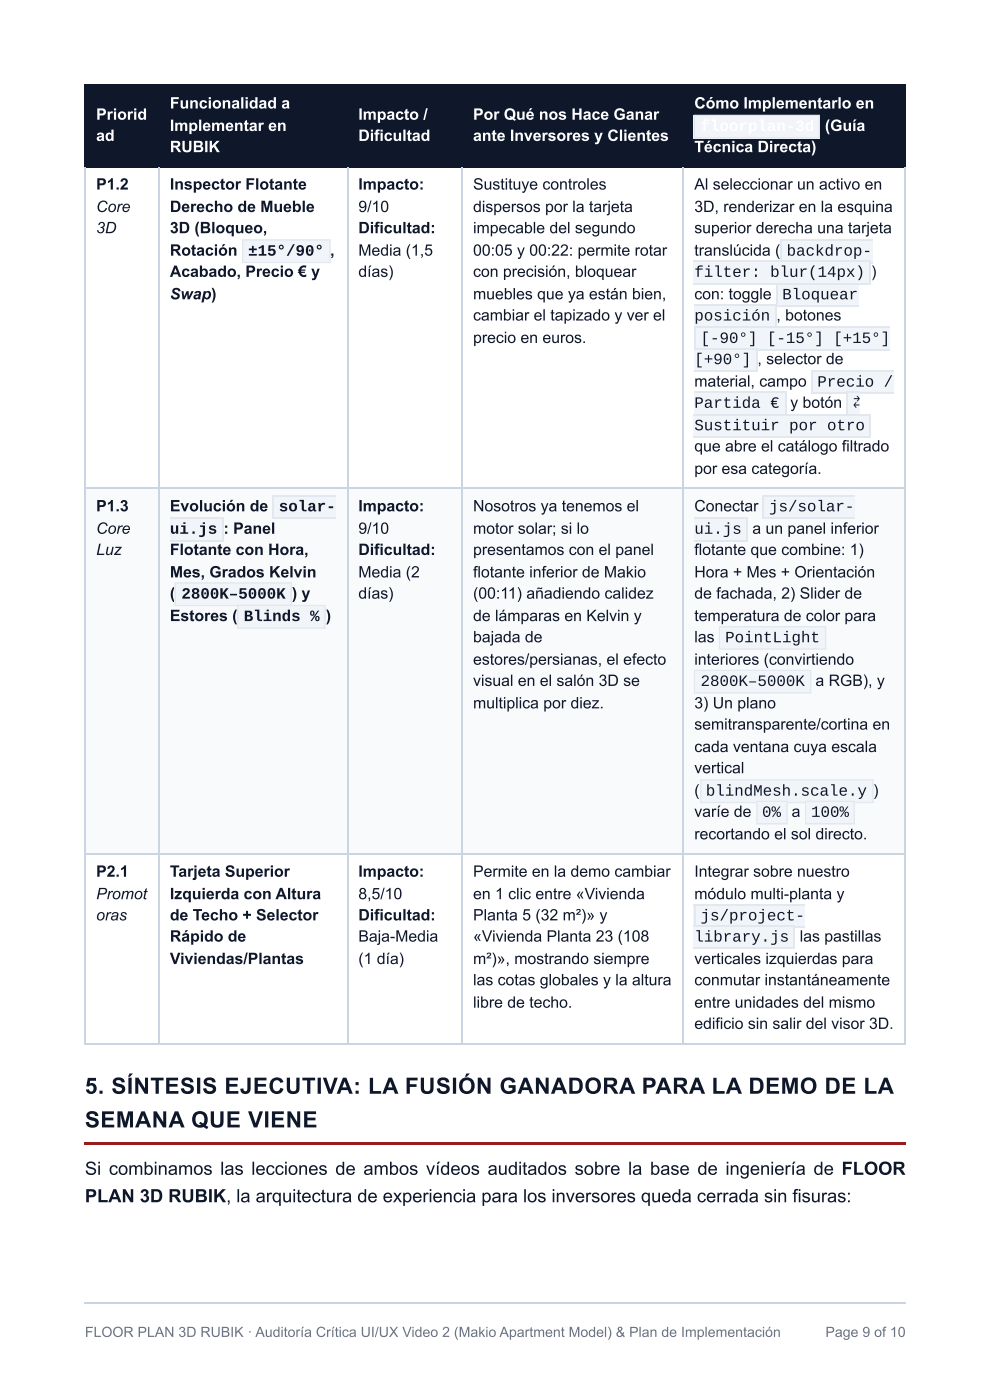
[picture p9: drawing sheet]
<svg xmlns="http://www.w3.org/2000/svg" width="210mm" height="297mm" viewBox="0 0 210 297" stroke-linecap="round" stroke-linejoin="round" font-family="sans-serif">
<defs><g id="words">
<g font-size="4.8" fill="#0f172a">
<text x="18" y="232">5. SÍNTESIS EJECUTIVA: LA FUSIÓN GANADORA PARA LA DEMO DE LA</text>
<text x="18" y="239.2">SEMANA QUE VIENE</text>
</g>
<g font-size="3.9" fill="#0f172a">
<text x="18" y="249.2">Si combinamos las lecciones de ambos vídeos auditados sobre la base de ingeniería de FLOOR</text>
<text x="18" y="255.1">PLAN 3D RUBIK, la arquitectura de experiencia para los inversores queda cerrada sin fisuras:</text>
</g>
<g font-size="3.3" fill="#fff">
<text x="36" y="23">Funcionalidad a</text>
<text x="147.2" y="23">Cómo Implementarlo en</text>
<text x="20.4" y="25.4">Priorid</text>
<text x="20.4" y="29.9">ad</text>
<text x="36" y="27.8">Implementar en</text>
<text x="76" y="25.4">Impacto /</text>
<text x="76" y="29.9">Dificultad</text>
<text x="100.3" y="25.4">Por Qué nos Hace Ganar</text>
<text x="100.3" y="29.9">ante Inversores y Clientes</text>
<text x="174.9" y="27.8">(Guía</text>
<text x="36" y="32.3">RUBIK</text>
<text x="147.2" y="32.3">Técnica Directa)</text>
</g>
<g font-size="3.3" fill="#0f172a">
<text x="20.4" y="40.2">P1.2</text>
<text x="36" y="40.2">Inspector Flotante</text>
<text x="76" y="40.2">Impacto:</text>
<text x="100.3" y="40.2">Sustituye controles</text>
<text x="147.2" y="40.2">Al seleccionar un activo en</text>
<text x="20.4" y="45">Core</text>
<text x="36" y="45">Derecho de Mueble</text>
<text x="76" y="45">9/10</text>
<text x="100.3" y="45">dispersos por la tarjeta</text>
<text x="147.2" y="45">3D, renderizar en la esquina</text>
<text x="20.4" y="49.5">3D</text>
<text x="36" y="49.5">3D (Bloqueo,</text>
<text x="76" y="49.5">Dificultad:</text>
<text x="100.3" y="49.5">impecable del segundo</text>
<text x="147.2" y="49.5">superior derecha una tarjeta</text>
<text x="36" y="54.2">Rotación</text>
<text x="36" y="58.7">Acabado, Precio € y</text>
<text x="52.6" y="54.2">±15°/90°</text>
<text x="70" y="54.2">,</text>
<text x="76" y="54.2">Media (1,5</text>
<text x="76" y="58.7">días)</text>
<text x="100.3" y="54.2">00:05 y 00:22: permite rotar</text>
<text x="100.3" y="58.7">con precisión, bloquear</text>
<text x="147.2" y="54.2">translúcida (</text>
<text x="147.2" y="58.7">filter: blur(14px)</text>
<text x="166.8" y="54.2">backdrop-</text>
<text x="184.7" y="58.7">)</text>
<text x="36" y="63.5">Swap)</text>
<text x="100.3" y="63.5">muebles que ya están bien,</text>
<text x="147.2" y="63.5">con: toggle</text>
<text x="165.8" y="63.5">Bloquear</text>
<text x="100.3" y="68">cambiar el tapizado y ver el</text>
<text x="147.2" y="68">posición</text>
<text x="164.6" y="68">,</text>
<text x="166.5" y="68">botones</text>
<text x="100.3" y="72.8">precio en euros.</text>
<text x="147.2" y="77.3">[+90°]</text>
<text x="148.5" y="72.8">[-90°] [-15°] [+15°]</text>
<text x="160.6" y="77.3">,</text>
<text x="162.4" y="77.3">selector de</text>
<text x="147.2" y="82">material, campo</text>
<text x="173.3" y="82">Precio /</text>
<text x="147.2" y="86.5">Partida €</text>
<text x="167.5" y="86.5">y botón</text>
<text x="180.8" y="86.5">⇄</text>
<text x="147.2" y="91.3">Sustituir por otro</text>
<text x="147.2" y="95.8">que abre el catálogo filtrado</text>
<text x="147.2" y="100.5">por esa categoría.</text>
<text x="20.4" y="108.5">P1.3</text>
<text x="20.4" y="113.2">Core</text>
<text x="36" y="108.5">Evolución de</text>
<text x="36" y="113.2">ui.js</text>
<text x="47.4" y="113.2">: Panel</text>
<text x="59.1" y="108.5">solar-</text>
<text x="76" y="108.5">Impacto:</text>
<text x="76" y="113.2">9/10</text>
<text x="100.3" y="108.5">Nosotros ya tenemos el</text>
<text x="100.3" y="113.2">motor solar; si lo</text>
<text x="147.2" y="108.5">Conectar</text>
<text x="147.2" y="113.2">ui.js</text>
<text x="159.5" y="113.2">a un panel inferior</text>
<text x="163" y="108.5">js/solar-</text>
<text x="20.4" y="117.7">Luz</text>
<text x="36" y="117.7">Flotante con Hora,</text>
<text x="76" y="117.7">Dificultad:</text>
<text x="100.3" y="117.7">presentamos con el panel</text>
<text x="147.2" y="117.7">flotante que combine: 1)</text>
<text x="36" y="122.5">Mes, Grados Kelvin</text>
<text x="76" y="122.5">Media (2</text>
<text x="100.3" y="122.5">flotante inferior de Makio</text>
<text x="147.2" y="122.5">Hora + Mes + Orientación</text>
<text x="36" y="127">(</text>
<text x="36" y="131.8">Estores (</text>
<text x="38.5" y="127">2800K–5000K</text>
<text x="51.7" y="131.8">Blinds %</text>
<text x="61.9" y="127">) y</text>
<text x="69.1" y="131.8">)</text>
<text x="76" y="127">días)</text>
<text x="100.3" y="127">(00:11) añadiendo calidez</text>
<text x="100.3" y="131.8">de lámparas en Kelvin y</text>
<text x="147.2" y="127">de fachada, 2) Slider de</text>
<text x="147.2" y="131.8">temperatura de color para</text>
<text x="100.3" y="136.3">bajada de</text>
<text x="147.2" y="136.3">las</text>
<text x="153.7" y="136.3">PointLight</text>
<text x="100.3" y="141">estores/persianas, el efecto</text>
<text x="147.2" y="141">interiores (convirtiendo</text>
<text x="100.3" y="145.5">visual en el salón 3D se</text>
<text x="148.5" y="145.5">2800K–5000K</text>
<text x="172.9" y="145.5">a RGB), y</text>
<text x="100.3" y="150.3">multiplica por diez.</text>
<text x="147.2" y="150.3">3) Un plano</text>
<text x="147.2" y="154.8">semitransparente/cortina en</text>
<text x="147.2" y="159.5">cada ventana cuya escala</text>
<text x="147.2" y="164">vertical</text>
<text x="147.2" y="168.8">(</text>
<text x="147.2" y="173.3">varíe de</text>
<text x="149.6" y="168.8">blindMesh.scale.y</text>
<text x="161.6" y="173.3">0%</text>
<text x="167.8" y="173.3">a</text>
<text x="171.9" y="173.3">100%</text>
<text x="185.1" y="168.8">)</text>
<text x="147.2" y="178.1">recortando el sol directo.</text>
<text x="20.4" y="186">P2.1</text>
<text x="20.4" y="190.8">Promot</text>
<text x="36" y="186">Tarjeta Superior</text>
<text x="36" y="190.8">Izquierda con Altura</text>
<text x="76" y="186">Impacto:</text>
<text x="76" y="190.8">8,5/10</text>
<text x="100.3" y="186">Permite en la demo cambiar</text>
<text x="100.3" y="190.8">en 1 clic entre «Vivienda</text>
<text x="147.2" y="186">Integrar sobre nuestro</text>
<text x="147.2" y="190.8">módulo multi-planta y</text>
<text x="20.4" y="195.3">oras</text>
<text x="36" y="195.3">de Techo + Selector</text>
<text x="76" y="195.3">Dificultad:</text>
<text x="100.3" y="195.3">Planta 5 (32 m²)» y</text>
<text x="148.5" y="195.3">js/project-</text>
<text x="36" y="199.8">Rápido de</text>
<text x="76" y="199.8">Baja-Media</text>
<text x="100.3" y="199.8">«Vivienda Planta 23 (108</text>
<text x="147.2" y="199.8">library.js</text>
<text x="169.5" y="199.8">las pastillas</text>
<text x="36" y="204.5">Viviendas/Plantas</text>
<text x="76" y="204.5">(1 día)</text>
<text x="100.3" y="204.5">m²)», mostrando siempre</text>
<text x="100.3" y="209">las cotas globales y la altura</text>
<text x="147.2" y="204.5">verticales izquierdas para</text>
<text x="147.2" y="209">conmutar instantáneamente</text>
<text x="100.3" y="213.8">libre de techo.</text>
<text x="147.2" y="213.8">entre unidades del mismo</text>
<text x="147.2" y="218.3">edificio sin salir del visor 3D.</text>
</g>
<g font-size="3" fill="#64748b">
<text x="18" y="283.6">FLOOR PLAN 3D RUBIK · Auditoría Crítica UI/UX Video 2 (Makio Apartment Model) &amp; Plan de Implementación</text>
<text x="175" y="283.6">Page 9 of 10</text>
</g>
</g></defs>
<g fill="#0f172a">
<path d="M18.3 18.3h15.6v17.2h-15.6z"/>
<path d="M33.9 18.3h39.9v17.2h-39.9z"/>
<path d="M73.8 18.3h24.4v17.2h-24.4z"/>
<path d="M98.2 18.3h46.8v17.2h-46.8z"/>
<path d="M145 18.3h46.8v17.2h-46.8z"/>
</g>
<g fill="#f8fafc">
<path d="M18.3 103.7h15.6v77.5h-15.6z"/>
<path d="M33.9 103.7h39.9v77.5h-39.9z"/>
<path d="M73.8 103.7h24.4v77.5h-24.4z"/>
<path d="M98.2 103.7h46.8v77.5h-46.8z"/>
<path d="M145 103.7h46.8v77.5h-46.8z"/>
</g>
<path d="M18 18.1h174.1M18.1 18v17.5M33.7 18v17.5M73.7 18v17.5M98 18v17.5M144.9 18v17.5M192 18v17.5M18 35.3h174.1" fill="none" stroke="#0f172a" stroke-width=".26"/>
<path d="M18.1 35.5v186.2M33.7 35.5v186.2M73.7 35.5v186.2M98 35.5v186.2M144.9 35.5v186.2M192 35.5v186.2M18 103.6h174.1M18 181.1h174.1M18 221.6h174.1" fill="none" stroke="#cbd5e1" stroke-width=".26"/>
<path d="M18 242.4h174.1v.5h-174.1z" fill="#991b1b"/>
<path d="M147.1 24.3h26.7v5.1h-26.7z" fill="#f1f5f9"/>
<path d="M147.2 24.5h26.5v4.7h-26.5z" fill="none" stroke="#e2e8f0" stroke-width=".26"/>
<path d="M51.3 50.8h18.8v5h-18.8z" fill="#f1f5f9"/>
<path d="M51.5 50.9h18.5v4.8h-18.5z" fill="none" stroke="#e2e8f0" stroke-width=".26"/>
<path d="M165.4 50.8h19.5v5h-19.5z" fill="#f1f5f9"/>
<path d="M165.4 50.9h19.5M165.4 55.7h19.5M165.5 50.8v5" fill="none" stroke="#e2e8f0" stroke-width=".26"/>
<path d="M147.1 55.3h37.6v5h-37.6z" fill="#f1f5f9"/>
<path d="M147.1 55.4h37.6M184.5 55.3v5M147.1 60.2h37.6" fill="none" stroke="#e2e8f0" stroke-width=".26"/>
<path d="M164.6 60.1h17.4v5h-17.4z" fill="#f1f5f9"/>
<path d="M164.6 60.2h17.4M164.6 65h17.4M164.7 60.1v5" fill="none" stroke="#e2e8f0" stroke-width=".26"/>
<path d="M147.1 64.6h17.5v5h-17.5z" fill="#f1f5f9"/>
<path d="M147.1 64.7h17.5M147.1 69.5h17.5M164.4 64.6v5" fill="none" stroke="#e2e8f0" stroke-width=".26"/>
<path d="M147.1 69.3h41.5v5h-41.5z" fill="#f1f5f9"/>
<path d="M147.1 69.5h41.5M147.1 74.2h41.5M147.2 69.3v5" fill="none" stroke="#e2e8f0" stroke-width=".26"/>
<path d="M147.1 73.8h13.5v5h-13.5z" fill="#f1f5f9"/>
<path d="M147.1 74h13.5M147.1 78.7h13.5M160.5 73.8v5" fill="none" stroke="#e2e8f0" stroke-width=".26"/>
<path d="M172 78.6h17.4v5h-17.4z" fill="#f1f5f9"/>
<path d="M172 78.7h17.4M172.1 78.6v5M172 83.5h17.4" fill="none" stroke="#e2e8f0" stroke-width=".26"/>
<path d="M147.1 83.1h19.6v5h-19.6z" fill="#f1f5f9"/>
<path d="M147.1 83.2h19.6M147.1 88h19.6M166.6 83.1v5" fill="none" stroke="#e2e8f0" stroke-width=".26"/>
<path d="M179.4 83.1h2.9v5h-2.9z" fill="#f1f5f9"/>
<path d="M179.4 83.2h2.9M179.4 88h2.9M179.5 83.1v5" fill="none" stroke="#e2e8f0" stroke-width=".26"/>
<path d="M147.1 87.8h37.6v5.1h-37.6z" fill="#f1f5f9"/>
<path d="M147.1 88h37.6M147.1 92.7h37.6M184.5 87.8v5.1" fill="none" stroke="#e2e8f0" stroke-width=".26"/>
<path d="M57.7 105h13.5v5.1h-13.5z" fill="#f1f5f9"/>
<path d="M57.7 105.2h13.5M57.7 109.9h13.5M57.8 105v5.1" fill="none" stroke="#e2e8f0" stroke-width=".26"/>
<path d="M36 109.8h11.4v5h-11.4z" fill="#f1f5f9"/>
<path d="M36 109.9h11.4M36 114.7h11.4M47.2 109.8v5" fill="none" stroke="#e2e8f0" stroke-width=".26"/>
<path d="M37 123.6h24.9v5h-24.9z" fill="#f1f5f9"/>
<path d="M37.2 123.7h24.6v4.8h-24.6z" fill="none" stroke="#e2e8f0" stroke-width=".26"/>
<path d="M50.3 128.3h18.8v5.1h-18.8z" fill="#f1f5f9"/>
<path d="M50.4 128.5h18.5v4.7h-18.5z" fill="none" stroke="#e2e8f0" stroke-width=".26"/>
<path d="M161.7 105h19.5v5.1h-19.5z" fill="#f1f5f9"/>
<path d="M161.7 105.2h19.5M161.7 109.9h19.5M161.8 105v5.1" fill="none" stroke="#e2e8f0" stroke-width=".26"/>
<path d="M147.1 109.8h11.4v5h-11.4z" fill="#f1f5f9"/>
<path d="M147.1 109.9h11.4M147.1 114.7h11.4M158.4 109.8v5" fill="none" stroke="#e2e8f0" stroke-width=".26"/>
<path d="M152.4 132.8h22.8v5h-22.8z" fill="#f1f5f9"/>
<path d="M152.5 133h22.5v4.7h-22.5z" fill="none" stroke="#e2e8f0" stroke-width=".26"/>
<path d="M147.1 142.1h24.9v5h-24.9z" fill="#f1f5f9"/>
<path d="M147.2 142.2h24.6v4.8h-24.6z" fill="none" stroke="#e2e8f0" stroke-width=".26"/>
<path d="M148.4 165.4h36.8v5h-36.8z" fill="#f1f5f9"/>
<path d="M148.6 165.5h36.5v4.8h-36.5z" fill="none" stroke="#e2e8f0" stroke-width=".26"/>
<path d="M160.3 169.9h6.7v5h-6.7z" fill="#f1f5f9"/>
<path d="M160.5 170h6.3v4.8h-6.3z" fill="none" stroke="#e2e8f0" stroke-width=".26"/>
<path d="M170.7 169.9h10.5v5h-10.5z" fill="#f1f5f9"/>
<path d="M170.8 170h10.3v4.8h-10.3z" fill="none" stroke="#e2e8f0" stroke-width=".26"/>
<path d="M147.1 191.8h23.6v5.1h-23.6z" fill="#f1f5f9"/>
<path d="M147.1 192h23.6M147.1 196.7h23.6M147.2 191.8v5.1" fill="none" stroke="#e2e8f0" stroke-width=".26"/>
<path d="M147.1 196.3h21.4v5h-21.4z" fill="#f1f5f9"/>
<path d="M147.1 196.5h21.4M168.4 196.3v5M147.1 201.2h21.4" fill="none" stroke="#e2e8f0" stroke-width=".26"/>
<path d="M18 276.4h174.1" fill="none" stroke="#cbd5e1" stroke-width=".26"/>
<use href="#words"/>
</svg>
